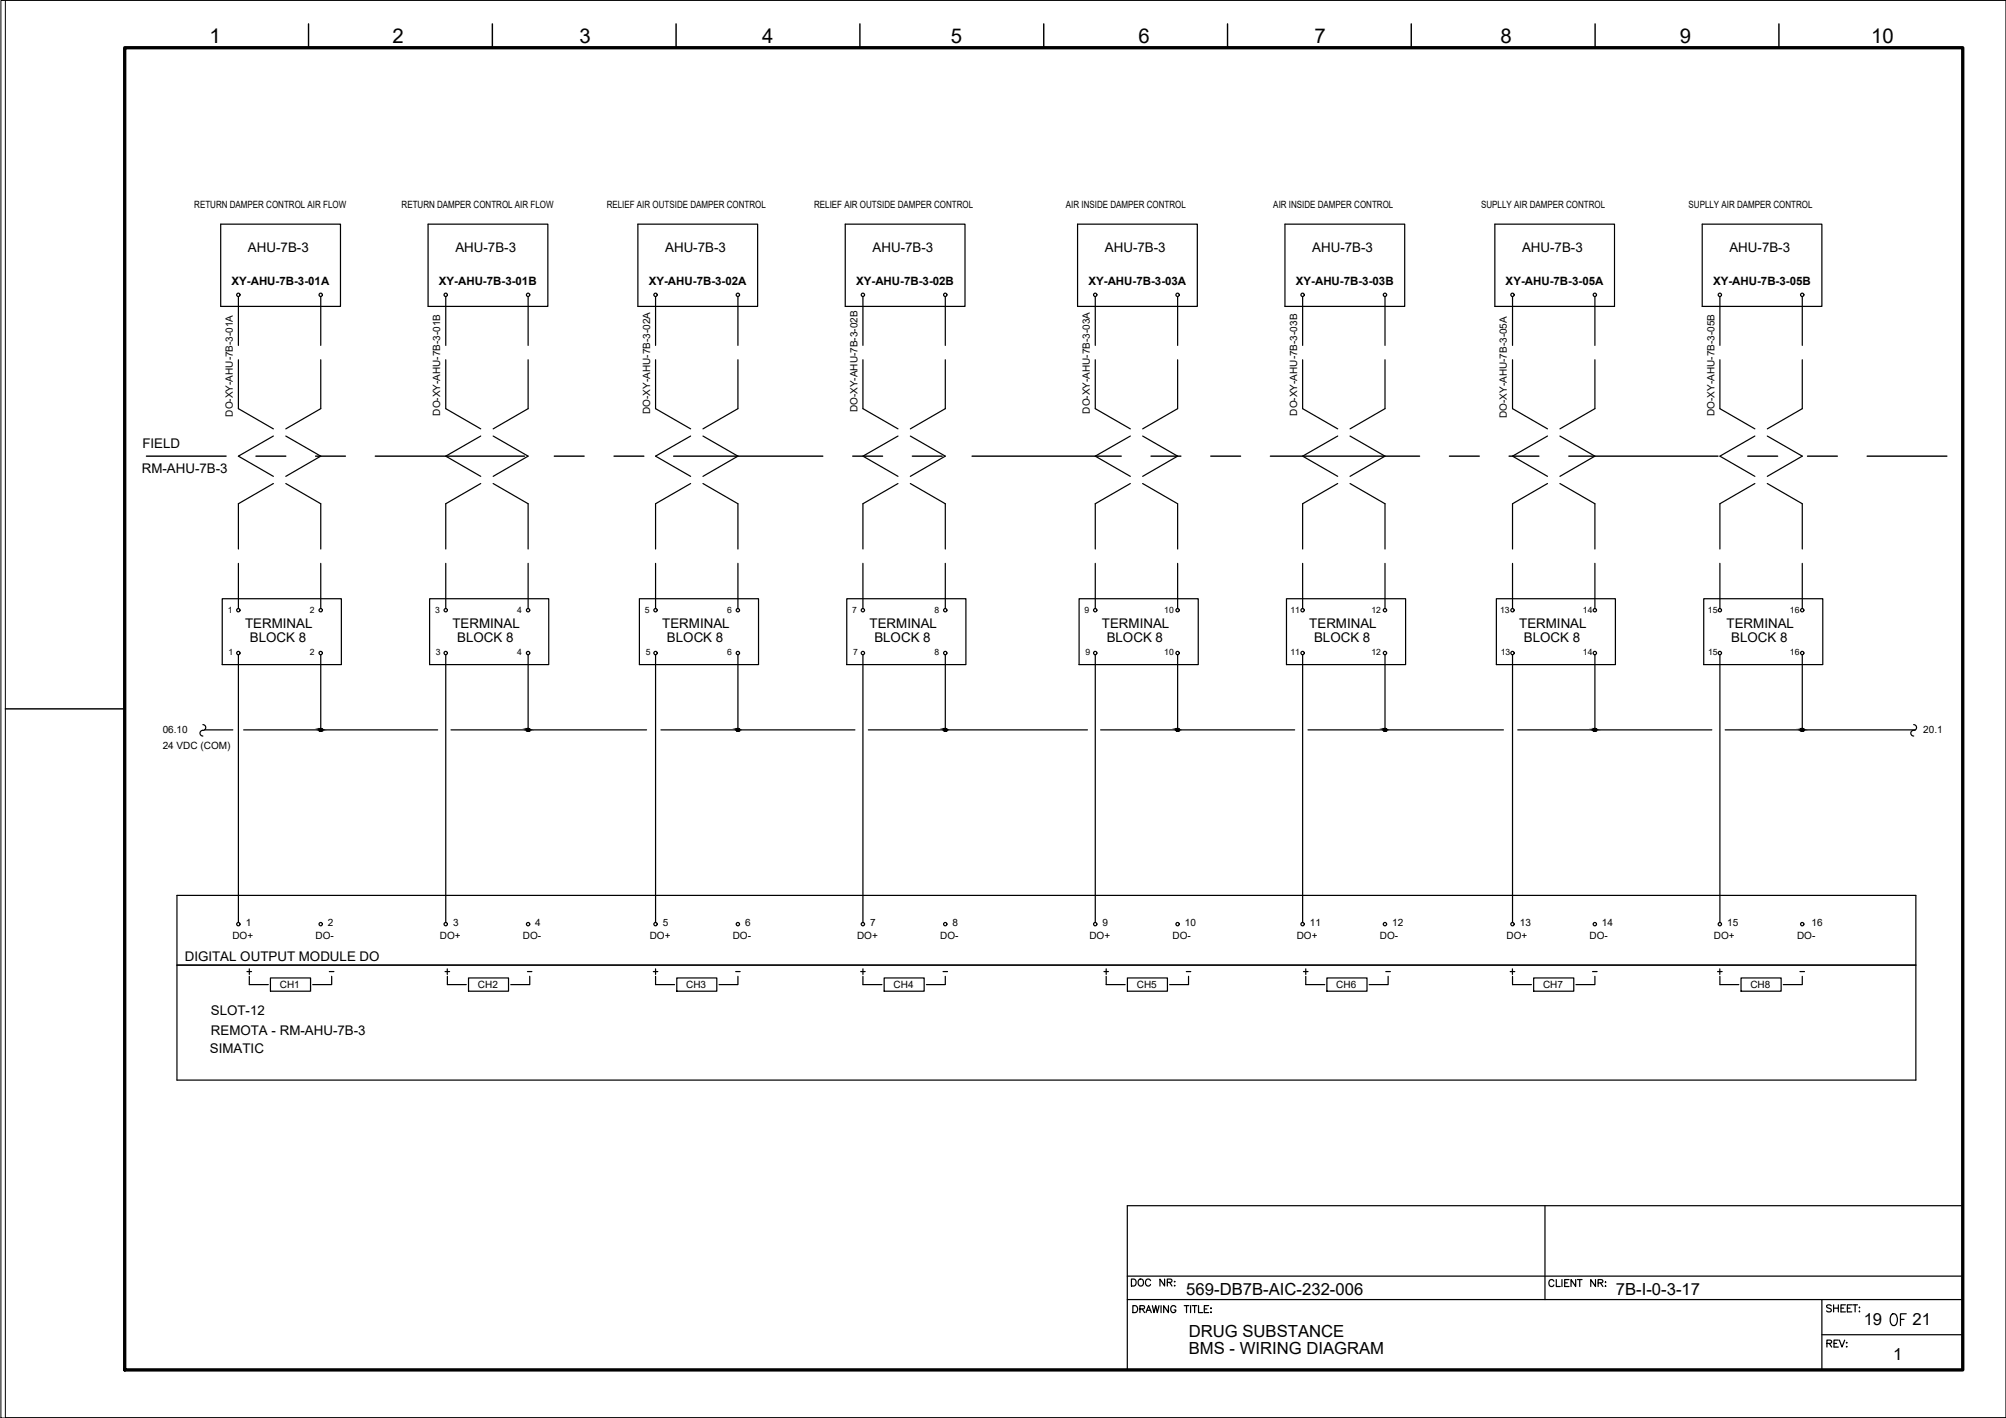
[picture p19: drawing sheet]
<svg xmlns="http://www.w3.org/2000/svg" width="420mm" height="297mm" viewBox="0 0 420 297" stroke-linecap="round" stroke-linejoin="round" font-family="sans-serif">
<defs><g id="words">
<text font-size="5.7" x="395.1" y="279">OF</text>
<g font-size="4.4">
<text x="236" y="270.6">DOC NR:</text>
<text x="381.7" y="283.3">REV:</text>
</g>
<g font-size="4.3">
<text x="43.9" y="9">1</text>
<text x="82.2" y="9">2</text>
<text x="121.4" y="9">3</text>
<text x="159.6" y="9">4</text>
<text x="199.1" y="9">5</text>
<text x="238.4" y="9">6</text>
<text x="275.3" y="9">7</text>
<text x="314.3" y="9">8</text>
<text x="351.9" y="9">9</text>
<text x="391.9" y="9">10</text>
</g>
<g font-size="4">
<text x="50.8" y="205.3">+</text>
<text x="230.4" y="205.3">+</text>
<text x="358.8" y="205.3">+</text>
</g>
<g font-size="3.5">
<text x="248.5" y="271.2">569-DB7B-AIC-232-006</text>
<text x="338.4" y="271.3">7B-I-0-3-17</text>
<text x="249" y="280.1">DRUG SUBSTANCE</text>
<text x="390.4" y="277.6">19</text>
<text x="400.6" y="277.6">21</text>
<text x="249" y="283.6">BMS - WIRING DIAGRAM</text>
<text x="396.5" y="285">1</text>
</g>
<g font-size="2.8">
<text x="51.9" y="52.8">AHU-7B-3</text>
<text x="95.4" y="52.8">AHU-7B-3</text>
<text x="139.3" y="52.8">AHU-7B-3</text>
<text x="182.8" y="52.8">AHU-7B-3</text>
<text x="231.4" y="52.8">AHU-7B-3</text>
<text x="274.8" y="52.8">AHU-7B-3</text>
<text x="318.8" y="52.8">AHU-7B-3</text>
<text x="362.2" y="52.8">AHU-7B-3</text>
<text x="29.8" y="93.8">FIELD</text>
<text x="29.7" y="99">RM-AHU-7B-3</text>
<text x="51.3" y="131.6">TERMINAL</text>
<text x="94.8" y="131.6">TERMINAL</text>
<text x="138.7" y="131.6">TERMINAL</text>
<text x="182.1" y="131.6">TERMINAL</text>
<text x="230.8" y="131.6">TERMINAL</text>
<text x="274.2" y="131.6">TERMINAL</text>
<text x="318.2" y="131.6">TERMINAL</text>
<text x="361.6" y="131.6">TERMINAL</text>
<text x="52.3" y="134.5">BLOCK 8</text>
<text x="95.8" y="134.5">BLOCK 8</text>
<text x="139.7" y="134.5">BLOCK 8</text>
<text x="183.1" y="134.5">BLOCK 8</text>
<text x="231.8" y="134.5">BLOCK 8</text>
<text x="275.2" y="134.5">BLOCK 8</text>
<text x="319.2" y="134.5">BLOCK 8</text>
<text x="362.6" y="134.5">BLOCK 8</text>
<text x="38.7" y="201.3">DIGITAL OUTPUT MODULE DO</text>
<text x="44.2" y="212.7">SLOT-12</text>
<text x="44" y="220.7">SIMATIC</text>
<text x="44.2" y="216.8">REMOTA - RM-AHU-7B-3</text>
</g>
<g font-size="2.6">
<text x="68.1" y="204.6">-</text>
<text x="109.7" y="204.6">-</text>
<text x="153.1" y="204.6">-</text>
<text x="196.5" y="204.6">-</text>
<text x="247.6" y="204.6">-</text>
<text x="289.3" y="204.6">-</text>
<text x="332.7" y="204.6">-</text>
<text x="376.1" y="204.6">-</text>
</g>
<g font-size="2.4">
<text x="48.5" y="59.7">XY-AHU-7B-3-01A</text>
<text x="91.9" y="59.7">XY-AHU-7B-3-01B</text>
<text x="135.9" y="59.7">XY-AHU-7B-3-02A</text>
<text x="179.3" y="59.7">XY-AHU-7B-3-02B</text>
<text x="228" y="59.7">XY-AHU-7B-3-03A</text>
<text x="271.4" y="59.7">XY-AHU-7B-3-03B</text>
<text x="315.4" y="59.7">XY-AHU-7B-3-05A</text>
<text x="358.8" y="59.7">XY-AHU-7B-3-05B</text>
</g>
<g font-size="2.1">
<text x="40.7" y="43.6">RETURN DAMPER CONTROL AIR FLOW</text>
<text x="84.1" y="43.6">RETURN DAMPER CONTROL AIR FLOW</text>
<text x="127.1" y="43.6">RELIEF AIR OUTSIDE DAMPER CONTROL</text>
<text x="170.5" y="43.6">RELIEF AIR OUTSIDE DAMPER CONTROL</text>
<text x="223.3" y="43.6">AIR INSIDE DAMPER CONTROL</text>
<text x="266.7" y="43.6">AIR INSIDE DAMPER CONTROL</text>
<text x="310.2" y="43.6">SUPLLY AIR DAMPER CONTROL</text>
<text x="353.7" y="43.6">SUPLLY AIR DAMPER CONTROL</text>
<text x="48.8" y="87.3" transform="rotate(-90 48.8 87.3)">DO-XY-AHU-7B-3-01A</text>
<text x="92.2" y="87.1" transform="rotate(-90 92.2 87.1)">DO-XY-AHU-7B-3-01B</text>
<text x="136.1" y="86.7" transform="rotate(-90 136.1 86.7)">DO-XY-AHU-7B-3-02A</text>
<text x="179.6" y="86.4" transform="rotate(-90 179.6 86.4)">DO-XY-AHU-7B-3-02B</text>
<text x="228.2" y="86.7" transform="rotate(-90 228.2 86.7)">DO-XY-AHU-7B-3-03A</text>
<text x="271.7" y="87" transform="rotate(-90 271.7 87)">DO-XY-AHU-7B-3-03B</text>
<text x="315.6" y="87.6" transform="rotate(-90 315.6 87.6)">DO-XY-AHU-7B-3-05A</text>
<text x="359.1" y="87.1" transform="rotate(-90 359.1 87.1)">DO-XY-AHU-7B-3-05B</text>
<text x="34.1" y="153.5">06.10</text>
<text x="402.8" y="153.5">20.1</text>
<text x="34.1" y="157">24 VDC (COM)</text>
<text x="48.7" y="196.6">DO+</text>
<text x="51.5" y="194">1</text>
<text x="66.1" y="196.6">DO-</text>
<text x="68.7" y="194">2</text>
<text x="92.1" y="196.6">DO+</text>
<text x="94.9" y="194">3</text>
<text x="109.5" y="196.6">DO-</text>
<text x="112.1" y="194">4</text>
<text x="136.1" y="196.6">DO+</text>
<text x="138.8" y="194">5</text>
<text x="153.5" y="196.6">DO-</text>
<text x="156.1" y="194">6</text>
<text x="179.5" y="196.6">DO+</text>
<text x="182.3" y="194">7</text>
<text x="196.9" y="196.6">DO-</text>
<text x="199.5" y="194">8</text>
<text x="228.2" y="196.6">DO+</text>
<text x="230.9" y="194">9</text>
<text x="245.6" y="196.6">DO-</text>
<text x="248.2" y="194">10</text>
<text x="271.6" y="196.6">DO+</text>
<text x="274.4" y="194">11</text>
<text x="289" y="196.6">DO-</text>
<text x="291.6" y="194">12</text>
<text x="315.6" y="196.6">DO+</text>
<text x="318.3" y="194">13</text>
<text x="333" y="196.6">DO-</text>
<text x="335.5" y="194">14</text>
<text x="359" y="196.6">DO+</text>
<text x="361.8" y="194">15</text>
<text x="376.4" y="196.6">DO-</text>
<text x="379.5" y="194">16</text>
<text x="58.6" y="207">CH1</text>
<text x="100.1" y="207">CH2</text>
<text x="143.7" y="207">CH3</text>
<text x="187.2" y="207">CH4</text>
<text x="238.1" y="207">CH5</text>
<text x="279.9" y="207">CH6</text>
<text x="323.2" y="207">CH7</text>
<text x="366.6" y="207">CH8</text>
</g>
<g font-size="1.8">
<text x="47.7" y="128.4">1</text>
<text x="64.9" y="128.4">2</text>
<text x="91.1" y="128.4">3</text>
<text x="108.3" y="128.4">4</text>
<text x="135.1" y="128.4">5</text>
<text x="152.3" y="128.4">6</text>
<text x="178.5" y="128.4">7</text>
<text x="195.7" y="128.4">8</text>
<text x="227.2" y="128.4">9</text>
<text x="243.9" y="128.4">10</text>
<text x="270.3" y="128.4">11</text>
<text x="287.2" y="128.4">12</text>
<text x="314.2" y="128.4">13</text>
<text x="331.6" y="128.4">14</text>
<text x="357.7" y="128.4">15</text>
<text x="374.9" y="128.4">16</text>
<text x="47.9" y="137.3">1</text>
<text x="64.9" y="137.3">2</text>
<text x="91.3" y="137.3">3</text>
<text x="108.3" y="137.3">4</text>
<text x="135.3" y="137.3">5</text>
<text x="152.3" y="137.3">6</text>
<text x="178.7" y="137.3">7</text>
<text x="195.7" y="137.3">8</text>
<text x="227.4" y="137.3">9</text>
<text x="243.9" y="137.3">10</text>
<text x="270.3" y="137.3">11</text>
<text x="287.2" y="137.3">12</text>
<text x="314.3" y="137.3">13</text>
<text x="331.6" y="137.3">14</text>
<text x="357.8" y="137.3">15</text>
<text x="374.9" y="137.3">16</text>
</g>
</g></defs>
<!-- layer: G-TTLB-TTLB -->
<path d="M26.1 10h385v277h-385z" fill="none" stroke="#000" stroke-width=".7"/>
<!-- layer: G-TTLB-OTLN -->
<path d="M1.1 .1v296.9h419" fill="none" stroke="#000" stroke-width=".21"/>
<!-- layer: G-TTLB-INDX -->
<path d="M64.6 5v5M103.1 5v5M141.6 5v5M180.1 5v5M218.6 5v5M257.1 5v5M295.6 5v5M334.1 5v5M372.6 5v5M1.1 148.5h25" fill="none" stroke="#000" stroke-width=".3"/>
<!-- layer: LGSP IA4$0$LG_PLOT -->
<path d="M323.6 252.6v19.6M236.1 267.3h175M236.1 272.2h175M381.6 279.6h29.5M381.6 272.2v14.8M236.1 287h175" fill="none" stroke="#000" stroke-width=".25"/>
<!-- layer: LG_PLOT -->
<g fill="none" stroke="#000" stroke-width=".25">
<path d="M411.1 252.6h-175v34.4M237.3 273.5h.5a.77 .77 0 0 1 .5 .7 .77 .77 0 0 1-.5 .8h-.5zM238.8 274.2l.8-.1 .1-.5-.9-.1v1.5M239.2 274.2l.5 .8M240 275l.6-1.5 .6 1.5M240.2 274.5h.7M241.4 273.5l.3 1.5 .4-1.5 .3 1.5 .4-1.5M243.2 273.5v1.5M244.7 273.5v1.5l-1-1.5v1.5M246.3 273.8a.55 .55 0 0 0-.6-.3 .55 .55 0 0 0-.5 .6v.3a.53 .53 0 0 0 .5 .6 .53 .53 0 0 0 .6-.6h-.4M248 273.5h1M248.5 273.5v1.5"/>
<path d="M249.4 273.5v1.5M249.7 273.5h1M250.2 273.5v1.5M251 273.5v1.5h.9M252.2 274.2h.6M253.2 273.5h-1v1.5h1M253.6 274.1h.1zM253.6 274.9h.1zM325.5 268.4a.54 .54 0 0 0-.7-.4 .54 .54 0 0 0-.4 .6v.4a.54 .54 0 0 0 .4 .5 .54 .54 0 0 0 .7-.3M326 268v1.5h.8M327.2 268v1.5M327.7 268.7h.6"/>
<path d="M328.6 268h-.9v1.5h.9M330 268v1.5l-.9-1.5v1.5M330.4 268h1M330.9 268v1.5M334.2 268v1.5l-1-1.5v1.5M334.7 268.7h.9l.1-.4-.3-.3h-.7v1.5M335.2 268.7l.5 .8M336.2 268.6h.2zM336.2 269.4h.2zM383.6 273.5a.54 .54 0 0 0-.6-.2 .54 .54 0 0 0-.4 .4l1 .7v.2l-.4 .2-.6-.2M384 273.3v1.5M384 274h1"/>
<path d="M385 273.3v1.5M385.6 274h.6M386.5 273.3h-.9v1.5h.9M386.9 274h.6M387.9 273.3h-1v1.5h1M388.1 273.3h.9M388.6 273.3v1.5M389.4 273.9h.1zM389.5 274.7v.1z"/>
</g>
<!-- layer: I_LIMIT_LINE -->
<g fill="none" stroke="#000" stroke-width=".3">
<path d="M30.7 95.6h16.6M53.6 95.6h6.3M66.1 95.6h6.2M78.6 95.6h31.3M116.1 95.6h6.2M128.6 95.6h6.3M141.1 95.6h31.2M178.6 95.6h6.2M191.1 95.6h6.2M203.6 95.6h31.2M241.1 95.6h6.2M253.6 95.6h6.2"/>
<path d="M266.1 95.6h31.2M303.6 95.6h6.2M316.1 95.6h6.2M328.6 95.6h31.2M366.1 95.6h6.2M378.6 95.6h6.2M391.1 95.6h16.7"/>
</g>
<!-- layer: 0 -->
<g fill="none" stroke="#000" stroke-width=".25">
<path d="M42.8 152.9h6M51 152.9h40.7M94.5 152.9h40.9M138.4 152.9h40.7M181.9 152.9h45.9M230.5 152.9h40.7M274 152.9h40.9M317.9 152.9h40.6M361.3 152.9h39.9M401.3 187.6v38.7"/>
<circle cx="67.2" cy="152.9" r=".31"/>
<circle cx="110.6" cy="152.9" r=".31"/>
<circle cx="154.5" cy="152.9" r=".31"/>
<circle cx="198" cy="152.9" r=".31"/>
<circle cx="246.6" cy="152.9" r=".31"/>
<circle cx="290.1" cy="152.9" r=".31"/>
<circle cx="334" cy="152.9" r=".31"/>
<circle cx="377.5" cy="152.9" r=".31"/>
</g>
<!-- layer: I_DATA -->
<g fill="none" stroke="#000" stroke-width=".25">
<path d="M46.2 47h25.1v17.2h-25.1zM89.7 47h25v17.2h-25zM133.6 47h25.1v17.2h-25.1zM177 47h25.1v17.2h-25.1zM225.7 47h25.1v17.2h-25.1zM269.1 47h25.1v17.2h-25.1zM313.1 47h25.1v17.2h-25.1zM356.5 47h25.1v17.2h-25.1zM46.5 125.4h25v13.8h-25zM90 125.4h24.9v13.8h-24.9zM133.9 125.4h25v13.8h-25zM177.4 125.4h24.9v13.8h-24.9z"/>
<path d="M226 125.4h25v13.8h-25zM269.5 125.4h24.9v13.8h-24.9zM313.4 125.4h24.9v13.8h-24.9zM356.8 125.4h25v13.8h-25zM401.3 187.6h-364.2v38.7h364.2M37.1 202.2h364.2M52.2 206.3h4M56.6 204.9h8.4v2.7h-8.4zM69.5 204.5v1.8h-4M93.2 203.5h1M93.7 203v1.1M93.7 204.5v1.8h4"/>
<path d="M98.1 204.9h8.4v2.7h-8.4zM111 204.5v1.8h-4M136.8 203.5h1M137.3 204.5v1.8h4M137.3 203v1.1M141.8 204.9h8.3v2.7h-8.3zM154.6 204.5v1.8h-4M180.3 203.5h.9M180.7 204.5v1.8h4M180.7 203v1.1M185.2 204.9h8.4v2.7h-8.4zM198 204.5v1.8h-4"/>
<path d="M231.7 206.3h4M236.1 204.9h8.4v2.7h-8.4zM248.9 204.5v1.8h-3.9M273 203.5h1M273.5 204.5v1.8h4M273.5 203v1.1M277.9 204.9h8.4v2.7h-8.4zM290.7 204.5v1.8h-3.9M316.3 203.5h1M316.8 203v1.1M316.8 204.5v1.8h4M321.2 204.9h8.4v2.7h-8.4z"/>
<path d="M334.1 204.5v1.8h-4M360.2 206.3h4M364.7 204.9h8.4v2.7h-8.4zM377.5 204.5v1.8h-4"/>
<circle cx="49.9" cy="61.8" r=".35"/>
<circle cx="67.2" cy="61.8" r=".35"/>
<circle cx="93.4" cy="61.8" r=".35"/>
<circle cx="110.6" cy="61.8" r=".35"/>
<circle cx="137.3" cy="61.8" r=".35"/>
<circle cx="154.5" cy="61.8" r=".35"/>
<circle cx="180.7" cy="61.8" r=".35"/>
<circle cx="198" cy="61.8" r=".35"/>
<circle cx="229.4" cy="61.8" r=".35"/>
<circle cx="246.6" cy="61.8" r=".35"/>
<circle cx="272.8" cy="61.8" r=".35"/>
<circle cx="290.1" cy="61.8" r=".35"/>
<circle cx="316.8" cy="61.8" r=".35"/>
<circle cx="334" cy="61.8" r=".35"/>
<circle cx="360.2" cy="61.8" r=".35"/>
<circle cx="377.5" cy="61.8" r=".35"/>
<circle cx="49.9" cy="136.8" r=".35"/>
<circle cx="49.9" cy="127.8" r=".35"/>
<circle cx="67.2" cy="136.8" r=".35"/>
<circle cx="67.2" cy="127.8" r=".35"/>
<circle cx="93.4" cy="136.8" r=".35"/>
<circle cx="93.4" cy="127.8" r=".35"/>
<circle cx="110.6" cy="136.8" r=".35"/>
<circle cx="110.6" cy="127.8" r=".35"/>
<circle cx="137.3" cy="136.8" r=".35"/>
<circle cx="137.3" cy="127.8" r=".35"/>
<circle cx="154.5" cy="136.8" r=".35"/>
<circle cx="154.5" cy="127.8" r=".35"/>
<circle cx="180.7" cy="127.8" r=".35"/>
<circle cx="180.7" cy="136.8" r=".35"/>
<circle cx="198" cy="127.8" r=".35"/>
<circle cx="198" cy="136.8" r=".35"/>
<circle cx="229.4" cy="136.8" r=".35"/>
<circle cx="229.4" cy="127.8" r=".35"/>
<circle cx="246.6" cy="127.8" r=".35"/>
<circle cx="246.6" cy="136.8" r=".35"/>
<circle cx="272.8" cy="136.8" r=".35"/>
<circle cx="272.8" cy="127.8" r=".35"/>
<circle cx="290.1" cy="136.8" r=".35"/>
<circle cx="290.1" cy="127.8" r=".35"/>
<circle cx="316.8" cy="127.8" r=".35"/>
<circle cx="316.8" cy="136.8" r=".35"/>
<circle cx="334" cy="127.8" r=".35"/>
<circle cx="334" cy="136.8" r=".35"/>
<circle cx="360.2" cy="127.8" r=".35"/>
<circle cx="360.2" cy="136.8" r=".35"/>
<circle cx="377.5" cy="136.8" r=".35"/>
<circle cx="377.5" cy="127.8" r=".35"/>
<circle cx="49.9" cy="193.6" r=".35"/>
<circle cx="67.2" cy="193.6" r=".35"/>
<circle cx="93.4" cy="193.6" r=".35"/>
<circle cx="110.6" cy="193.6" r=".35"/>
<circle cx="137.3" cy="193.6" r=".35"/>
<circle cx="154.5" cy="193.6" r=".35"/>
<circle cx="180.7" cy="193.6" r=".35"/>
<circle cx="198" cy="193.6" r=".35"/>
<circle cx="229.4" cy="193.6" r=".35"/>
<circle cx="246.6" cy="193.6" r=".35"/>
<circle cx="272.8" cy="193.6" r=".35"/>
<circle cx="290.1" cy="193.6" r=".35"/>
<circle cx="316.8" cy="193.6" r=".35"/>
<circle cx="334" cy="193.6" r=".35"/>
<circle cx="360.2" cy="193.6" r=".35"/>
<circle cx="377.5" cy="193.6" r=".35"/>
</g>
<!-- layer: I_TABS -->
<g fill="none" stroke="#000" stroke-width=".25">
<path d="M49.9 62.1v10.3M49.9 75.4v10.2l7.4 4.2M67.2 62.1v10.3M67.2 75.4v10.2l-7.3 4.2M93.4 62.1v10.3M93.4 75.4v10.2l7.3 4.2M110.6 62.1v10.3M110.6 75.4v10.2l-7.3 4.2M137.3 62.1v10.3M137.3 75.4v10.2l7.4 4.2M154.6 62.1v10.3M154.6 75.4v10.2l-7.4 4.2"/>
<path d="M180.7 62.1v10.3M180.7 75.4v10.2l7.4 4.2M198 62.1v10.3M198 75.4v10.2l-7.3 4.2M229.4 62.1v10.3M229.4 75.4v10.2l7.3 4.2M246.7 62.1v10.3M246.7 75.4v10.2l-7.4 4.2M272.8 62.1v10.3M272.8 75.4v10.2l7.4 4.2M290.1 62.1v10.3M290.1 75.4v10.2l-7.3 4.2"/>
<path d="M316.8 62.1v10.3M316.8 75.4v10.2l7.3 4.2M334.1 62.1v10.3M334.1 75.4v10.2l-7.4 4.2M360.2 62.1v10.3M360.2 75.4v10.2l7.4 4.2M377.5 62.1v10.3M377.5 75.4v10.2l-7.3 4.2M57.3 91.3l-7.4 4.3 7.4 4.2M59.9 91.3l7.3 4.3-7.3 4.2M100.7 91.3l-7.3 4.3 7.3 4.2M103.3 91.3l7.3 4.3-7.3 4.2"/>
<path d="M144.7 91.3l-7.4 4.3 7.4 4.2M147.2 91.3l7.4 4.3-7.4 4.2M188.1 91.3l-7.4 4.3 7.4 4.2M190.7 91.3l7.3 4.3-7.3 4.2M236.7 91.3l-7.3 4.3 7.3 4.2M239.3 91.3l7.4 4.3-7.4 4.2M280.2 91.3l-7.4 4.3 7.4 4.2M282.8 91.3l7.3 4.3-7.3 4.2M324.1 91.3l-7.3 4.3 7.3 4.2M326.7 91.3l7.4 4.3-7.4 4.2M367.6 91.3l-7.4 4.3 7.4 4.2M370.2 91.3l7.3 4.3-7.3 4.2"/>
<path d="M49.9 118v9.5M57.3 101.3l-7.4 4.2v9.5M59.9 101.3l7.3 4.2v9.5M67.2 118v9.5M93.4 118v9.5M100.7 101.3l-7.3 4.2v9.5M103.3 101.3l7.3 4.2v9.5M110.6 118v9.5M137.3 118v9.5M144.7 101.3l-7.4 4.2v9.5M147.2 101.3l7.4 4.2v9.5M154.6 118v9.5"/>
<path d="M180.7 118v9.5M188.1 101.3l-7.4 4.2v9.5M190.7 101.3l7.3 4.2v9.5M198 118v9.5M229.4 118v9.5M236.7 101.3l-7.3 4.2v9.5M239.3 101.3l7.4 4.2v9.5M246.7 118v9.5M272.8 118v9.5M280.2 101.3l-7.4 4.2v9.5M282.8 101.3l7.3 4.2v9.5M290.1 118v9.5"/>
<path d="M316.8 118v9.5M324.1 101.3l-7.3 4.2v9.5M326.7 101.3l7.4 4.2v9.5M334.1 118v9.5M360.2 118v9.5M367.6 101.3l-7.4 4.2v9.5M370.2 101.3l7.3 4.2v9.5M377.5 118v9.5M49.9 137.1v56.2M67.2 137.1v15.8M93.4 137.1v56.2M110.6 137.1v15.8"/>
<path d="M137.3 137.1v56.2M154.6 137.1v15.8M180.7 137.1v56.2M198 137.1v15.8M229.4 137.1v56.2M246.7 137.1v15.8M272.8 137.1v56.2M290.1 137.1v15.8M316.8 137.1v56.2M334.1 137.1v15.8M360.2 137.1v56.2M377.5 137.1v15.8"/>
<path d="M42.5 151.8a.63 .63 0 0 1 .6 .7 .63 .63 0 0 1-.8 .5 .6 .6 0 0 0-.4 .7 .6 .6 0 0 0 .6 .5M400.8 151.8a.63 .63 0 0 1 .6 .7 .63 .63 0 0 1-.8 .5 .6 .6 0 0 0-.4 .7 .6 .6 0 0 0 .6 .5"/>
</g>
<!-- layer: 0 -->
<g fill="#000" stroke="#000" stroke-width=".21">
<path d="M67.1 152.6h.1zM110.5 152.6h.1zM154.5 152.6h.1zM197.9 152.6h.1zM246.5 152.6h.2zM290 152.6h.1zM333.9 152.6h.2zM377.4 152.6h.1z"/>
<path d="M67.1 152.6h.1zM67 152.6h.2z"/>
<path d="M67 152.6l.2 .1zM67 152.7h.2z"/>
<path d="M67 152.7h.2zM67 152.7h.2z"/>
<path d="M67 152.7h.2zM67 152.7h.2z"/>
<path d="M66.9 152.7l.3 .1zM66.9 152.7l.3 .1z"/>
<path d="M66.9 152.8l.3 .1zM66.9 152.8l.3 .1z"/>
<path d="M66.9 152.9h.3zM66.9 152.9h.3z"/>
<path d="M67.2 152.6h.1zM67.2 152.6h.1z"/>
<path d="M67.1 153.2h.2zM67.1 153.2h.1z"/>
<path d="M67.2 152.6h.1zM67.2 152.6h.1z"/>
<path d="M67.1 153.2h.2zM67.1 153.2h.2z"/>
<path d="M67.2 152.6l.2 .1zM67.2 152.6l.2 .1z"/>
<path d="M67.2 152.7h.2zM67.2 152.7h.2z"/>
<path d="M67 153.1h.4zM67 153.1l.3 .1z"/>
<path d="M67.2 152.7h.2zM67.2 152.7h.2z"/>
<path d="M67 153.1h.4zM67 153.1h.4z"/>
<path d="M67.2 152.7l.3 .1zM67.2 152.7l.3 .1z"/>
<path d="M66.9 153.1h.5zM66.9 153.1h.5z"/>
<path d="M66.9 153h.6zM66.9 153l.5 .1z"/>
<path d="M67.2 152.8l.3 .1zM67.2 152.8l.3 .1z"/>
<path d="M67.2 152.9h.3zM67.2 152.9h.3z"/>
<path d="M66.9 152.9l.6 .1zM66.9 152.9l.6 .1z"/>
<path d="M66.9 153h.6zM66.9 153h.6z"/>
<path d="M110.5 152.6h.1zM110.5 152.6h.1z"/>
<path d="M110.5 152.6l.1 .1zM110.4 152.7h.2z"/>
<path d="M110.4 152.7h.2zM110.4 152.7h.2z"/>
<path d="M110.4 152.7h.2zM110.4 152.7h.2z"/>
<path d="M110.4 152.7l.2 .1zM110.4 152.7l.2 .1z"/>
<path d="M110.3 152.8l.3 .1zM110.3 152.8l.3 .1z"/>
<path d="M110.3 152.9h.3zM110.3 152.9h.3z"/>
<path d="M110.6 152.6h.1zM110.6 152.6h.1z"/>
<path d="M110.5 153.2h.2zM110.5 153.2h.1z"/>
<path d="M110.6 152.6h.2zM110.6 152.6h.2z"/>
<path d="M110.5 153.2h.2zM110.5 153.2h.2z"/>
<path d="M110.6 152.6l.2 .1zM110.6 152.6l.2 .1z"/>
<path d="M110.6 152.7h.2zM110.6 152.7h.2z"/>
<path d="M110.4 153.1h.4zM110.4 153.1l.3 .1z"/>
<path d="M110.6 152.7h.3zM110.6 152.7h.3z"/>
<path d="M110.4 153.1h.4zM110.4 153.1h.4z"/>
<path d="M110.6 152.7l.3 .1zM110.6 152.7l.3 .1z"/>
<path d="M110.4 153.1h.5zM110.4 153.1h.4z"/>
<path d="M110.3 153h.6zM110.3 153l.6 .1z"/>
<path d="M110.6 152.8l.3 .1zM110.6 152.8l.3 .1z"/>
<path d="M110.6 152.9h.3zM110.6 152.9h.3z"/>
<path d="M110.3 152.9l.6 .1zM110.3 152.9l.6 .1z"/>
<path d="M110.3 153h.6zM110.3 153h.6z"/>
<path d="M154.5 152.6h.1zM154.4 152.6h.2z"/>
<path d="M154.4 152.6l.2 .1zM154.4 152.7h.2z"/>
<path d="M154.4 152.7h.2zM154.4 152.7h.2z"/>
<path d="M154.3 152.7h.3zM154.3 152.7h.3z"/>
<path d="M154.3 152.7l.3 .1zM154.3 152.7l.3 .1z"/>
<path d="M154.3 152.8l.3 .1zM154.3 152.8l.3 .1z"/>
<path d="M154.3 152.9h.3zM154.3 152.9h.3z"/>
<path d="M154.6 152.6h.1zM154.6 152.6h.1z"/>
<path d="M154.5 153.2h.1zM154.5 153.2h.1z"/>
<path d="M154.6 152.6h.1zM154.6 152.6h.1z"/>
<path d="M154.4 153.2h.3zM154.4 153.2h.2z"/>
<path d="M154.6 152.6l.2 .1zM154.6 152.6l.2 .1z"/>
<path d="M154.4 153.1h.3zM154.4 153.1l.3 .1z"/>
<path d="M154.6 152.7h.2zM154.6 152.7h.2z"/>
<path d="M154.6 152.7h.2zM154.6 152.7h.2z"/>
<path d="M154.3 153.1h.5zM154.3 153.1h.4z"/>
<path d="M154.6 152.7l.3 .1zM154.6 152.7l.3 .1z"/>
<path d="M154.3 153.1h.5zM154.3 153.1h.5z"/>
<path d="M154.6 152.8l.3 .1zM154.6 152.8l.3 .1z"/>
<path d="M154.3 153h.6zM154.3 153l.5 .1z"/>
<path d="M154.6 152.9h.3zM154.6 152.9h.3z"/>
<path d="M154.3 152.9l.6 .1zM154.3 152.9l.6 .1z"/>
<path d="M154.3 153h.6zM154.3 153h.6z"/>
<path d="M197.9 152.6h.1zM197.8 152.6h.2z"/>
<path d="M197.8 152.6l.2 .1zM197.8 152.7h.2z"/>
<path d="M197.8 152.7h.2zM197.8 152.7h.2z"/>
<path d="M197.8 152.7h.2zM197.8 152.7h.2z"/>
<path d="M197.7 152.7l.3 .1zM197.7 152.7l.3 .1z"/>
<path d="M197.7 152.8l.3 .1zM197.7 152.8l.3 .1z"/>
<path d="M197.7 152.9h.3zM197.7 152.9h.3z"/>
<path d="M198 152.6h.1zM198 152.6h.1z"/>
<path d="M197.9 153.2h.2zM197.9 153.2h.1z"/>
<path d="M198 152.6h.2zM198 152.6h.2z"/>
<path d="M197.9 153.2h.2zM197.9 153.2h.2z"/>
<path d="M198 152.6l.2 .1zM198 152.6l.2 .1z"/>
<path d="M197.8 153.1h.4zM197.8 153.1l.3 .1z"/>
<path d="M198 152.7h.2zM198 152.7h.2z"/>
<path d="M198 152.7h.3zM198 152.7h.3z"/>
<path d="M197.8 153.1h.4zM197.8 153.1h.4z"/>
<path d="M198 152.7l.3 .1zM198 152.7l.3 .1z"/>
<path d="M197.7 153.1h.6zM197.7 153.1h.5z"/>
<path d="M198 152.8l.3 .1zM198 152.8l.3 .1z"/>
<path d="M197.7 153h.6zM197.7 153l.6 .1z"/>
<path d="M198 152.9h.3zM198 152.9h.3z"/>
<path d="M197.7 152.9l.6 .1zM197.7 152.9l.6 .1z"/>
<path d="M197.7 153h.6zM197.7 153h.6z"/>
<path d="M246.5 152.6h.2zM246.5 152.6h.2z"/>
<path d="M246.5 152.6l.2 .1zM246.5 152.7h.2z"/>
<path d="M246.5 152.7h.2zM246.5 152.7h.2z"/>
<path d="M246.4 152.7h.3zM246.4 152.7h.3z"/>
<path d="M246.4 152.7l.3 .1zM246.4 152.7l.3 .1z"/>
<path d="M246.4 152.8l.3 .1zM246.4 152.8l.3 .1z"/>
<path d="M246.4 152.9h.3zM246.4 152.9h.3z"/>
<path d="M246.7 152.6h.1zM246.7 152.6h.1z"/>
<path d="M246.6 153.2h.1zM246.6 153.2h.1z"/>
<path d="M246.7 152.6h.1zM246.7 152.6h.1z"/>
<path d="M246.5 153.2h.3zM246.5 153.2h.2z"/>
<path d="M246.7 152.6l.2 .1zM246.7 152.6l.2 .1z"/>
<path d="M246.5 153.1h.3zM246.5 153.1l.3 .1z"/>
<path d="M246.7 152.7h.2zM246.7 152.7h.2z"/>
<path d="M246.7 152.7h.2zM246.7 152.7h.2z"/>
<path d="M246.4 153.1h.5zM246.4 153.1h.4z"/>
<path d="M246.7 152.7l.3 .1zM246.7 152.7l.3 .1z"/>
<path d="M246.4 153.1h.5zM246.4 153.1h.5z"/>
<path d="M246.7 152.8l.3 .1zM246.7 152.8l.3 .1z"/>
<path d="M246.4 153h.6zM246.4 153l.5 .1z"/>
<path d="M246.7 152.9h.3zM246.7 152.9h.3z"/>
<path d="M246.4 152.9l.6 .1zM246.4 152.9l.6 .1z"/>
<path d="M246.4 153h.6zM246.4 153h.6z"/>
<path d="M290 152.6h.1zM289.9 152.6h.2z"/>
<path d="M289.9 152.6l.2 .1zM289.9 152.7h.2z"/>
<path d="M289.9 152.7h.2zM289.9 152.7h.2z"/>
<path d="M289.9 152.7h.2zM289.9 152.7h.2z"/>
<path d="M289.8 152.7l.3 .1zM289.8 152.7l.3 .1z"/>
<path d="M289.8 152.8l.3 .1zM289.8 152.8l.3 .1z"/>
<path d="M289.8 152.9h.3zM289.8 152.9h.3z"/>
<path d="M290.1 152.6h.1zM290.1 152.6h.1z"/>
<path d="M290 153.2h.2zM290 153.2h.1z"/>
<path d="M290.1 152.6h.2zM290.1 152.6h.2z"/>
<path d="M290 153.2h.2zM290 153.2h.2z"/>
<path d="M290.1 152.6l.2 .1zM290.1 152.6l.2 .1z"/>
<path d="M289.9 153.1h.4zM289.9 153.1l.3 .1z"/>
<path d="M290.1 152.7h.2zM290.1 152.7h.2z"/>
<path d="M290.1 152.7h.3zM290.1 152.7h.3z"/>
<path d="M289.9 153.1h.4zM289.9 153.1h.4z"/>
<path d="M290.1 152.7l.3 .1zM290.1 152.7l.3 .1z"/>
<path d="M289.8 153.1h.6zM289.8 153.1h.5z"/>
<path d="M290.1 152.8l.3 .1zM290.1 152.8l.3 .1z"/>
<path d="M289.8 153h.6zM289.8 153l.6 .1z"/>
<path d="M290.1 152.9h.3zM290.1 152.9h.3z"/>
<path d="M289.8 152.9l.6 .1zM289.8 152.9l.6 .1z"/>
<path d="M289.8 153h.6zM289.8 153h.6z"/>
<path d="M333.9 152.6h.2zM333.9 152.6h.2z"/>
<path d="M333.9 152.6l.2 .1zM333.8 152.7h.3z"/>
<path d="M333.8 152.7h.3zM333.8 152.7h.3z"/>
<path d="M333.8 152.7h.3zM333.8 152.7h.3z"/>
<path d="M333.8 152.7l.3 .1zM333.8 152.7l.3 .1z"/>
<path d="M333.8 152.8l.3 .1zM333.8 152.8l.3 .1z"/>
<path d="M333.8 152.9h.3zM333.8 152.9h.3z"/>
<path d="M334.1 152.6h.1zM334.1 152.6h.1z"/>
<path d="M334 153.2h.1zM334 153.2h.1z"/>
<path d="M334.1 152.6h.1zM334.1 152.6h.1z"/>
<path d="M333.9 153.2h.3zM333.9 153.2h.2z"/>
<path d="M334.1 152.6l.1 .1zM334.1 152.6l.1 .1z"/>
<path d="M333.9 153.1h.3zM333.9 153.1l.3 .1z"/>
<path d="M334.1 152.7h.2zM334.1 152.7h.2z"/>
<path d="M333.8 153.1h.5zM333.8 153.1h.4z"/>
<path d="M334.1 152.7h.2zM334.1 152.7h.2z"/>
<path d="M334.1 152.7l.2 .1zM334.1 152.7l.2 .1z"/>
<path d="M333.8 153.1h.5zM333.8 153.1h.5z"/>
<path d="M334.1 152.8l.2 .1zM334.1 152.8l.2 .1z"/>
<path d="M333.8 153h.5zM333.8 153l.5 .1z"/>
<path d="M334.1 152.9h.2zM334.1 152.9h.2z"/>
<path d="M333.7 152.9l.6 .1zM333.7 152.9l.6 .1z"/>
<path d="M333.8 153h.5zM333.8 153h.5z"/>
<path d="M377.4 152.6h.1zM377.3 152.6h.2z"/>
<path d="M377.3 152.6l.2 .1zM377.3 152.7h.2z"/>
<path d="M377.3 152.7h.2zM377.3 152.7h.2z"/>
<path d="M377.3 152.7h.2zM377.3 152.7h.2z"/>
<path d="M377.2 152.7l.3 .1zM377.2 152.7l.3 .1z"/>
<path d="M377.2 152.8l.3 .1zM377.2 152.8l.3 .1z"/>
<path d="M377.2 152.9h.3zM377.2 152.9h.3z"/>
<path d="M377.5 152.6h.1zM377.5 152.6h.1z"/>
<path d="M377.4 153.2h.2zM377.4 153.2h.1z"/>
<path d="M377.5 152.6h.1zM377.5 152.6h.1z"/>
<path d="M377.3 153.2h.3zM377.3 153.2h.3z"/>
<path d="M377.5 152.6l.2 .1zM377.5 152.6l.2 .1z"/>
<path d="M377.3 153.1h.4zM377.3 153.1l.3 .1z"/>
<path d="M377.5 152.7h.2zM377.5 152.7h.2z"/>
<path d="M377.3 153.1h.4zM377.3 153.1h.4z"/>
<path d="M377.5 152.7h.2zM377.5 152.7h.2z"/>
<path d="M377.5 152.7l.3 .1zM377.5 152.7l.3 .1z"/>
<path d="M377.2 153.1h.5zM377.2 153.1h.5z"/>
<path d="M377.5 152.8l.3 .1zM377.5 152.8l.3 .1z"/>
<path d="M377.2 153h.6zM377.2 153l.5 .1z"/>
<path d="M377.5 152.9h.3zM377.5 152.9h.3z"/>
<path d="M377.2 152.9l.6 .1zM377.2 152.9l.6 .1z"/>
<path d="M377.2 153h.6zM377.2 153h.6z"/>
</g>
<path d="M.2 .1h419.9v296.9h-419.9z" fill="none" stroke="#000" stroke-width=".21"/>
<use href="#words"/>
</svg>
